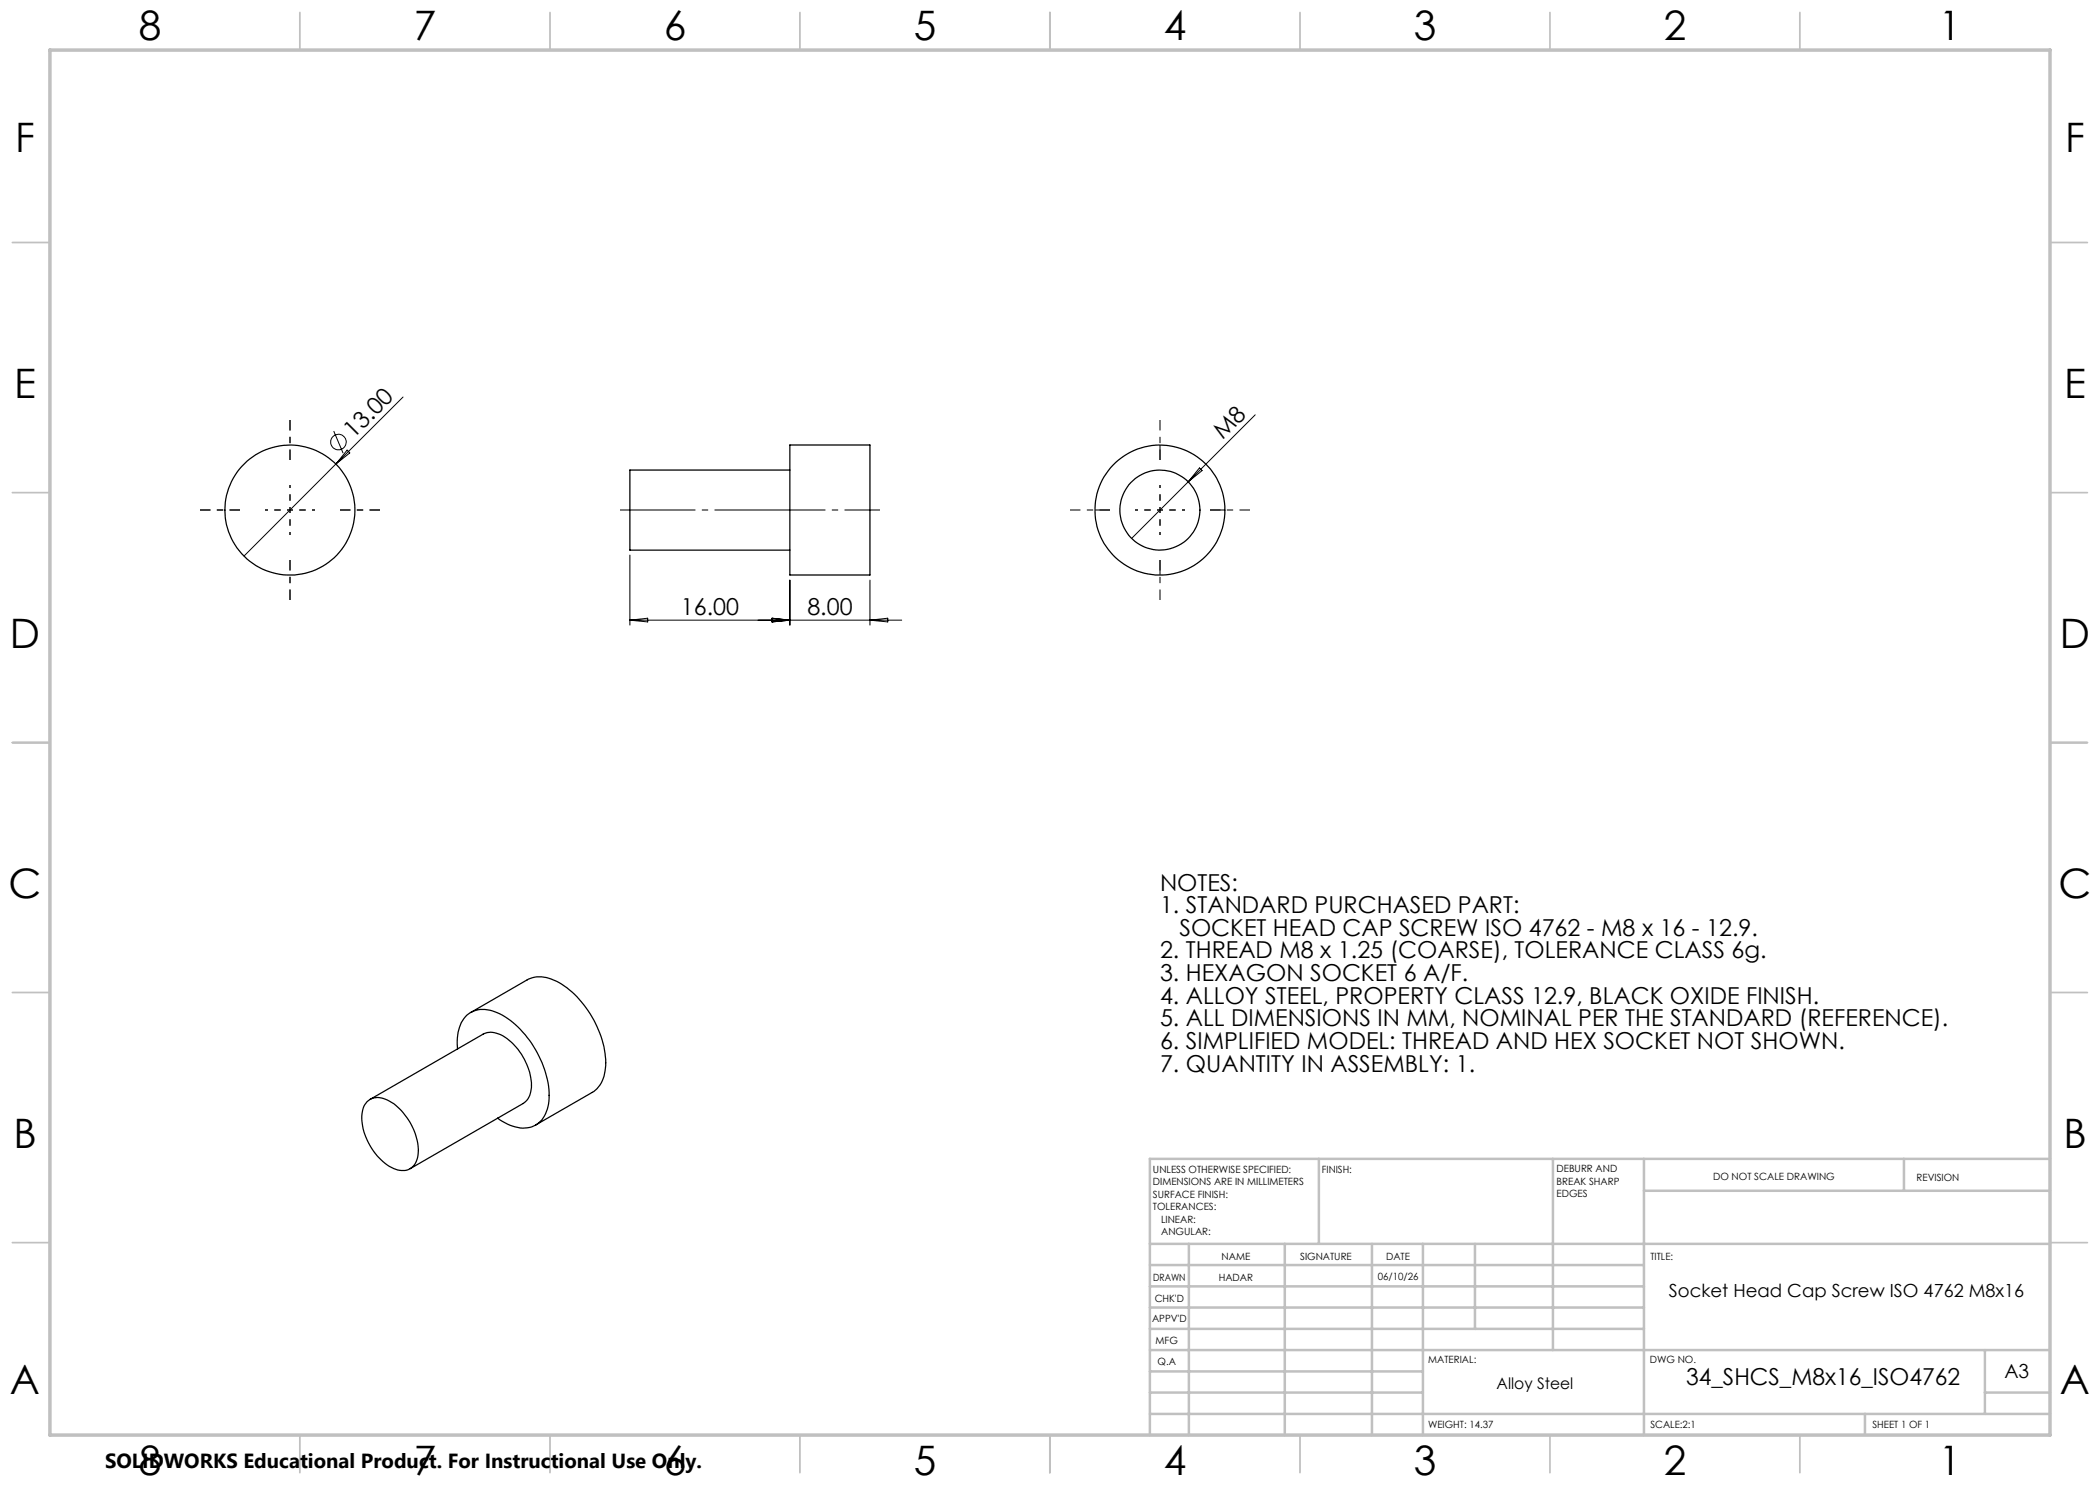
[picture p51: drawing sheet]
<svg xmlns="http://www.w3.org/2000/svg" width="420mm" height="297mm" viewBox="0 0 420 297" stroke-linecap="round" stroke-linejoin="round" font-family="sans-serif">
<defs><g id="words">
<g font-size="8.1">
<text x="27.7" y="8">8</text>
<text x="82.7" y="8">7</text>
<text x="132.7" y="8">6</text>
<text x="182.7" y="8">5</text>
<text x="232.7" y="8">4</text>
<text x="282.7" y="8">3</text>
<text x="332.7" y="8">2</text>
<text x="387.7" y="8">1</text>
<text x="3" y="30.4">F</text>
<text x="413" y="30.4">F</text>
<text x="2.8" y="79.6">E</text>
<text x="412.8" y="79.6">E</text>
<text x="2" y="129.6">D</text>
<text x="412" y="129.6">D</text>
<text x="1.7" y="179.6">C</text>
<text x="411.7" y="179.6">C</text>
<text x="2.7" y="229.6">B</text>
<text x="412.7" y="229.6">B</text>
<text x="2" y="278.9">A</text>
<text x="412" y="278.9">A</text>
<text x="27.7" y="295">8</text>
<text x="82.7" y="295">7</text>
<text x="132.7" y="295">6</text>
<text x="182.7" y="295">5</text>
<text x="232.7" y="295">4</text>
<text x="282.7" y="295">3</text>
<text x="332.7" y="295">2</text>
<text x="387.7" y="295">1</text>
</g>
<g font-size="4.7">
<text x="70.7" y="87.8" transform="rotate(-45 70.7 87.8)">13.00</text>
<text x="244.6" y="88" transform="rotate(-45 244.6 88)">M8</text>
<text x="136.2" y="123">16.00</text>
<text x="161.5" y="123">8.00</text>
<text x="232" y="178.1">NOTES:</text>
<text x="232" y="182.6">1. STANDARD PURCHASED PART:</text>
<text x="232" y="191.7">2. THREAD M8 x 1.25 (COARSE), TOLERANCE CLASS 6g.</text>
<text x="235.9" y="187.2">SOCKET HEAD CAP SCREW ISO 4762 - M8 x 16 - 12.9.</text>
<text x="232" y="196.2">3. HEXAGON SOCKET 6 A/F.</text>
<text x="232" y="200.7">4. ALLOY STEEL, PROPERTY CLASS 12.9, BLACK OXIDE FINISH.</text>
<text x="232" y="205.3">5. ALL DIMENSIONS IN MM, NOMINAL PER THE STANDARD (REFERENCE).</text>
<text x="232" y="209.8">6. SIMPLIFIED MODEL: THREAD AND HEX SOCKET NOT SHOWN.</text>
<text x="232" y="214.3">7. QUANTITY IN ASSEMBLY: 1.</text>
<text x="337.2" y="277">34_SHCS_M8x16_ISO4762</text>
</g>
<text font-size="4.1" x="21" y="293.7">SOLIDWORKS Educational Product. For Instructional Use Only.</text>
<text font-size="3.9" x="400.9" y="275.5">A3</text>
<text font-size="3.6" x="333.8" y="259.4">Socket Head Cap Screw ISO 4762 M8x16</text>
<text font-size="3.2" x="299.3" y="277.9">Alloy Steel</text>
<g font-size="2">
<text x="230.6" y="234.6">UNLESS OTHERWISE SPECIFIED:</text>
<text x="230.6" y="237.1">DIMENSIONS ARE IN MILLIMETERS</text>
<text x="230.6" y="239.6">SURFACE FINISH:</text>
<text x="264.4" y="234.6">FINISH:</text>
<text x="311.3" y="234.5">DEBURR AND</text>
<text x="311.3" y="237">BREAK SHARP</text>
<text x="311.3" y="239.5">EDGES</text>
<text x="342.6" y="236">DO NOT SCALE DRAWING</text>
<text x="383.3" y="236.2">REVISION</text>
<text x="230.6" y="242.1">TOLERANCES:</text>
<text x="232.2" y="244.6">LINEAR:</text>
<text x="232.2" y="247.1">ANGULAR:</text>
<text x="244.3" y="252">NAME</text>
<text x="260" y="251.9">SIGNATURE</text>
<text x="277.2" y="251.9">DATE</text>
<text x="330.1" y="251.9">TITLE:</text>
<text x="230.6" y="256.1">DRAWN</text>
<text x="243.7" y="256.1">HADAR</text>
<text x="275.6" y="255.9">06/10/26</text>
<text x="230.9" y="260.3">CHK'D</text>
<text x="230.4" y="264.4">APPV'D</text>
<text x="231.1" y="268.8">MFG</text>
<text x="231.5" y="273">Q.A</text>
<text x="285.6" y="272.5">MATERIAL:</text>
<text x="330" y="272.5">DWG NO.</text>
<text x="285.6" y="285.5">WEIGHT: 14.37</text>
<text x="330.1" y="285.6">SCALE:2:1</text>
<text x="374.5" y="285.6">SHEET 1 OF 1</text>
</g>
</g></defs>
<g fill="none" stroke="#000" stroke-width=".25">
<path d="M158 89h16v26h-16zM158 94h-32v16h32M74 219.9l22.6-13.1a4.7 4.7 0 0 1 5.1 1.2 12.6 12.6 0 0 1 4.6 9.5 3.9 3.9 0 0 1-1.7 3.2l-22.6 13M91.5 209.8a8.3 8.3 0 0 1 1.8-6.7 5.4 5.4 0 0 1 6.2-.5 19.3 19.3 0 0 1 9.6 12 10.9 10.9 0 0 1-.4 9 4.9 4.9 0 0 1-6.1 1.6l-1-.3-2.1-1.3M94.2 202.5l11.2-6.5a6.4 6.4 0 0 1 6.4 .5 20.2 20.2 0 0 1 9.3 16.6 6.3 6.3 0 0 1-2.6 5.4l-11.4 6.5M73.4 220.4a3.5 3.5 0 0 1 4.5-.2 12.1 12.1 0 0 1 5.7 10.8 3.2 3.2 0 0 1-4.9 2.7 11.9 11.9 0 0 1-6.2-11.3l.3-1.1z"/>
<circle cx="58" cy="102" r="13"/>
<circle cx="232" cy="102" r="13"/>
<circle cx="232" cy="102" r="8"/>
</g>
<g fill="none" stroke="#000" stroke-width=".2">
<path d="M80.6 79.4l-31.8 31.8M66.7 86.2l1.9 4.4M69.4 90l.6 .6-2.8 2.2zM239.9 93.6l.5 .5-2.8 2.3zM251 83l-24.7 24.7M126 111v14M158 116v9M174 116v9M126 124h54.3M126 124l3.5-.4v.8zM154.4 123.6l3.6 .4-3.6 .4zM174 124l3.6-.4v.8z"/>
<circle cx="67.7" cy="88.4" r="1.56"/>
</g>
<path d="M158 102h18" fill="none" stroke="#000" stroke-width=".2" stroke-dasharray="15.2 1.3 1.3 1.3" stroke-dashoffset="8.1" stroke-linecap="butt"/>
<path d="M124 102h34" fill="none" stroke="#000" stroke-width=".2" stroke-dasharray="15.2 1.3 1.3 1.3" stroke-dashoffset=".1" stroke-linecap="butt"/>
<path d="M58 102v-5M58 102h-5M58 102v5M58 102h5M232 102v-5M232 102h-5M232 102v5M232 102h5" fill="none" stroke="#000" stroke-width=".2" stroke-dasharray="15.2 1.3 1.3 1.3" stroke-dashoffset="14.6" stroke-linecap="butt"/>
<path d="M58 92v-8M232 92v-8M48 102h-8M58 112v8M68 102h8M222 102h-8M232 112v8M242 102h8" fill="none" stroke="#000" stroke-width=".2" stroke-dasharray="15.2 1.3 1.3 1.3" stroke-dashoffset="13.1" stroke-linecap="butt"/>
<path d="M232 92v-3M222 102h-3M232 112v3M242 102h3" fill="none" stroke="#000" stroke-width=".2" stroke-dasharray="15.2 1.3 1.3 1.3" stroke-linecap="butt"/>
<g fill="none" stroke="#c0c0c0" stroke-width=".35">
<path d="M60 2.5v7.5M110 2.5v7.5M160 2.5v7.5M210 2.5v7.5M260 2.5v7.5M310 2.5v7.5M360 2.5v7.5M2.5 48.5h7.5M410 48.5h7.5M2.5 98.5h7.5M410 98.5h7.5M2.5 148.5h7.5"/>
<path d="M410 148.5h7.5M2.5 198.5h7.5M410 198.5h7.5M2.5 248.5h7.5M410 248.5h7.5M60 287v7.5M110 287v7.5M160 287v7.5M210 287v7.5M260 287v7.5M310 287v7.5M360 287v7.5"/>
</g>
<g fill="none" stroke="#c0c0c0" stroke-width=".5">
<path d="M263.8 231.8v17M310.6 231.8v38.2M328.8 231.8v55.2M328.8 238.2h81.2M380.8 231.8v6.4M410 231.8h-180v55.2M230 248.8h180M230 257.3h98.8M230 253h98.8M237.8 248.8v38.2M257 248.8v38.2M274.4 248.8v38.2"/>
<path d="M284.6 248.8v38.2M295 248.8v17M230 265.8h98.8M230 261.5h98.8M230 278.5h54.6M230 274.3h54.6M230 270h180M397 278.5h13M397 270v12.8M230 282.8h180M373 282.8v4.2"/>
</g>
<path d="M10 10h400v277h-400z" fill="none" stroke="#c0c0c0" stroke-width=".7"/>
<use href="#words"/>
</svg>
